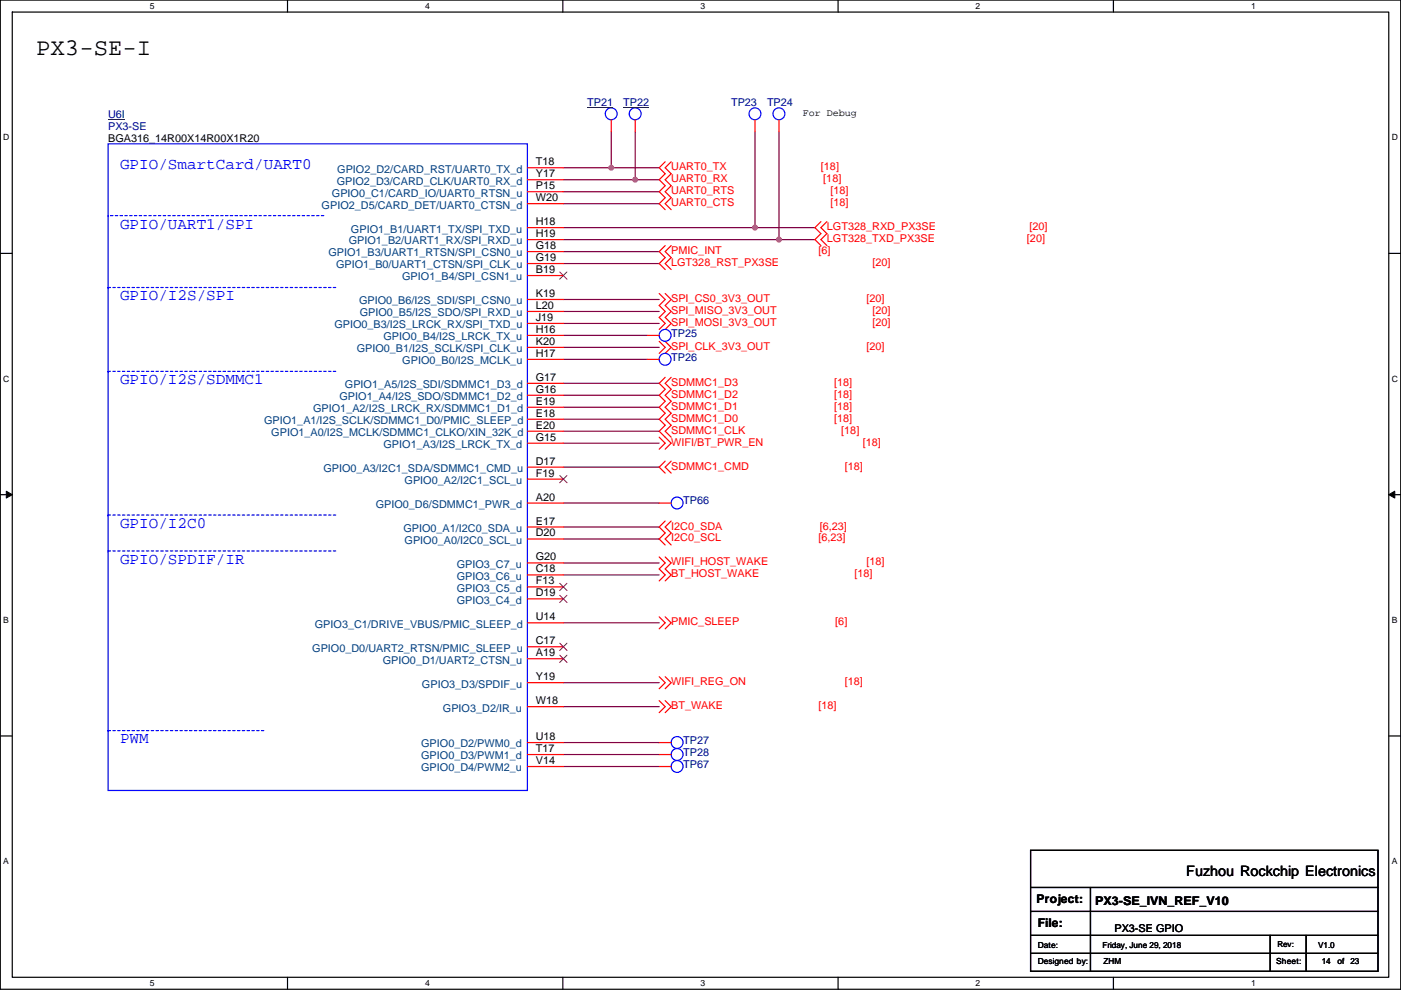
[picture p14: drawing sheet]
<svg xmlns="http://www.w3.org/2000/svg" width="297mm" height="210mm" viewBox="0 0 297 210" stroke-linecap="round" stroke-linejoin="round" font-family="sans-serif">
<defs><g id="words">
<text font-size="5.1" x="7.7" y="11.7">PX3-SE-I</text>
<g font-size="3.4" fill="#00f">
<text x="25.5" y="35.8">GPIO/SmartCard/UART0</text>
<text x="25.5" y="48.5">GPIO/UART1/SPI</text>
<text x="25.5" y="63.7">GPIO/I2S/SPI</text>
<text x="25.5" y="81.5">GPIO/I2S/SDMMC1</text>
<text x="25.5" y="112">GPIO/I2C0</text>
<text x="25.5" y="119.6">GPIO/SPDIF/IR</text>
<text x="25.5" y="157.7">PWM</text>
</g>
<text font-size="3" x="251.5" y="185.9">Fuzhou Rockchip Electronics</text>
<g font-size="2.5">
<text x="219.8" y="191.6">Project:</text>
<text x="232.2" y="191.9">PX3-SE_IVN_REF_V10</text>
<text x="220" y="196.7">File:</text>
</g>
<g font-size="2.3" fill="#000080">
<text x="124.5" y="22.4">TP21</text>
<text x="132.1" y="22.4">TP22</text>
<text x="155" y="22.4">TP23</text>
<text x="162.6" y="22.4">TP24</text>
<text x="22.9" y="24.9">U6I</text>
<text x="22.9" y="27.5">PX3-SE</text>
<text x="142.3" y="71.4">TP25</text>
<text x="142.3" y="76.5">TP26</text>
<text x="144.8" y="107">TP66</text>
<text x="144.8" y="157.8">TP27</text>
<text x="144.8" y="160.3">TP28</text>
<text x="144.8" y="162.9">TP67</text>
</g>
<g font-size="2.3">
<text x="22.9" y="30">BGA316_14R00X14R00X1R20</text>
<text x="113.6" y="35.1">T18</text>
<text x="113.6" y="40.1">P15</text>
<text x="113.6" y="37.6">Y17</text>
<text x="113.6" y="47.8">H18</text>
<text x="113.6" y="42.7">W20</text>
<text x="113.6" y="52.8">G18</text>
<text x="113.6" y="50.3">H19</text>
<text x="113.6" y="55.4">G19</text>
<text x="113.6" y="57.9">B19</text>
<text x="113.6" y="65.5">L20</text>
<text x="113.6" y="63">K19</text>
<text x="113.6" y="70.6">H16</text>
<text x="113.6" y="68.1">J19</text>
<text x="113.6" y="73.2">K20</text>
<text x="113.6" y="75.7">H17</text>
<text x="113.6" y="80.8">G17</text>
<text x="113.6" y="83.3">G16</text>
<text x="113.6" y="88.4">E18</text>
<text x="113.6" y="85.9">E19</text>
<text x="113.6" y="90.9">E20</text>
<text x="113.6" y="93.5">G15</text>
<text x="113.6" y="101.1">F19</text>
<text x="113.6" y="98.6">D17</text>
<text x="113.6" y="106.2">A20</text>
<text x="113.6" y="113.8">D20</text>
<text x="113.6" y="111.3">E17</text>
<text x="113.6" y="118.9">G20</text>
<text x="113.6" y="124">F13</text>
<text x="113.6" y="121.4">C18</text>
<text x="113.6" y="131.6">U14</text>
<text x="113.6" y="126.5">D19</text>
<text x="113.6" y="136.7">C17</text>
<text x="113.6" y="139.2">A19</text>
<text x="113.6" y="144.3">Y19</text>
<text x="113.6" y="149.4">W18</text>
<text x="113.6" y="157">U18</text>
<text x="113.6" y="159.5">T17</text>
<text x="113.6" y="162.1">V14</text>
<text x="236.3" y="197.7">PX3-SE GPIO</text>
</g>
<g font-size="2.3" fill="#004080">
<text x="70.4" y="41.7">GPIO0_C1/CARD_IO/UART0_RTSN_u</text>
<text x="71.4" y="39.2">GPIO2_D3/CARD_CLK/UART0_RX_d</text>
<text x="71.5" y="36.6">GPIO2_D2/CARD_RST/UART0_TX_d</text>
<text x="68.2" y="44.2">GPIO2_D5/CARD_DET/UART0_CTSN_d</text>
<text x="74" y="51.9">GPIO1_B2/UART1_RX/SPI_RXD_u</text>
<text x="74.4" y="49.3">GPIO1_B1/UART1_TX/SPI_TXD_u</text>
<text x="69.6" y="54.4">GPIO1_B3/UART1_RTSN/SPI_CSN0_u</text>
<text x="71.3" y="56.9">GPIO1_B0/UART1_CTSN/SPI_CLK_u</text>
<text x="85.3" y="59.5">GPIO1_B4/SPI_CSN1_u</text>
<text x="76.1" y="64.6">GPIO0_B6/I2S_SDI/SPI_CSN0_u</text>
<text x="70.9" y="69.6">GPIO0_B3/I2S_LRCK_RX/SPI_TXD_u</text>
<text x="76.3" y="67.1">GPIO0_B5/I2S_SDO/SPI_RXD_u</text>
<text x="75.6" y="74.7">GPIO0_B1/I2S_SCLK/SPI_CLK_u</text>
<text x="81.3" y="72.2">GPIO0_B4/I2S_LRCK_TX_u</text>
<text x="85.3" y="77.3">GPIO0_B0/I2S_MCLK_u</text>
<text x="73.1" y="82.3">GPIO1_A5/I2S_SDI/SDMMC1_D3_d</text>
<text x="56" y="90">GPIO1_A1/I2S_SCLK/SDMMC1_D0/PMIC_SLEEP_d</text>
<text x="66.4" y="87.4">GPIO1_A2/I2S_LRCK_RX/SDMMC1_D1_d</text>
<text x="72" y="84.9">GPIO1_A4/I2S_SDO/SDMMC1_D2_d</text>
<text x="57.5" y="92.5">GPIO1_A0/I2S_MCLK/SDMMC1_CLKO/XIN_32K_d</text>
<text x="81.3" y="95">GPIO1_A3/I2S_LRCK_TX_d</text>
<text x="68.6" y="100.1">GPIO0_A3/I2C1_SDA/SDMMC1_CMD_u</text>
<text x="79.7" y="107.7">GPIO0_D6/SDMMC1_PWR_d</text>
<text x="85.8" y="102.7">GPIO0_A2/I2C1_SCL_u</text>
<text x="85.5" y="112.8">GPIO0_A1/I2C0_SDA_u</text>
<text x="85.8" y="115.4">GPIO0_A0/I2C0_SCL_u</text>
<text x="96.8" y="120.4">GPIO3_C7_u</text>
<text x="96.8" y="125.5">GPIO3_C5_d</text>
<text x="96.8" y="123">GPIO3_C6_u</text>
<text x="96.8" y="128.1">GPIO3_C4_d</text>
<text x="66.8" y="133.1">GPIO3_C1/DRIVE_VBUS/PMIC_SLEEP_d</text>
<text x="66.2" y="138.2">GPIO0_D0/UART2_RTSN/PMIC_SLEEP_u</text>
<text x="81.2" y="140.8">GPIO0_D1/UART2_CTSN_u</text>
<text x="89.5" y="145.8">GPIO3_D3/SPDIF_u</text>
<text x="93.9" y="150.9">GPIO3_D2/IR_u</text>
<text x="89.3" y="158.5">GPIO0_D2/PWM0_d</text>
<text x="89.3" y="161.1">GPIO0_D3/PWM1_d</text>
<text x="89.3" y="163.6">GPIO0_D4/PWM2_u</text>
</g>
<g font-size="2.3" fill="#f00">
<text x="142.3" y="36.1">UART0_TX</text>
<text x="142.3" y="38.7">UART0_RX</text>
<text x="142.3" y="41.2">UART0_RTS</text>
<text x="174" y="36.1">[18]</text>
<text x="174.6" y="38.7">[18]</text>
<text x="176.1" y="41.2">[18]</text>
<text x="142.3" y="43.7">UART0_CTS</text>
<text x="176.1" y="43.7">[18]</text>
<text x="142.3" y="53.9">PMIC_INT</text>
<text x="173.5" y="53.9">[6]</text>
<text x="175.3" y="51.4">LGT328_TXD_PX3SE</text>
<text x="175.3" y="48.8">LGT328_RXD_PX3SE</text>
<text x="217.7" y="51.4">[20]</text>
<text x="218.2" y="48.8">[20]</text>
<text x="142.3" y="56.4">LGT328_RST_PX3SE</text>
<text x="185" y="56.4">[20]</text>
<text x="142.3" y="64.1">SPI_CS0_3V3_OUT</text>
<text x="183.7" y="64.1">[20]</text>
<text x="142.3" y="66.6">SPI_MISO_3V3_OUT</text>
<text x="142.3" y="69.1">SPI_MOSI_3V3_OUT</text>
<text x="185" y="66.6">[20]</text>
<text x="185" y="69.1">[20]</text>
<text x="142.3" y="74.2">SPI_CLK_3V3_OUT</text>
<text x="183.7" y="74.2">[20]</text>
<text x="142.3" y="81.8">SDMMC1_D3</text>
<text x="176.8" y="81.8">[18]</text>
<text x="142.3" y="84.4">SDMMC1_D2</text>
<text x="142.3" y="86.9">SDMMC1_D1</text>
<text x="142.3" y="89.5">SDMMC1_D0</text>
<text x="176.8" y="84.4">[18]</text>
<text x="176.8" y="86.9">[18]</text>
<text x="176.8" y="89.5">[18]</text>
<text x="142.3" y="92">SDMMC1_CLK</text>
<text x="142.3" y="94.5">WIFI/BT_PWR_EN</text>
<text x="178.4" y="92">[18]</text>
<text x="182.9" y="94.5">[18]</text>
<text x="142.3" y="99.6">SDMMC1_CMD</text>
<text x="179.1" y="99.6">[18]</text>
<text x="142.3" y="112.3">I2C0_SDA</text>
<text x="173.8" y="112.3">[6,23]</text>
<text x="142.3" y="114.9">I2C0_SCL</text>
<text x="142.3" y="119.9">WIFI_HOST_WAKE</text>
<text x="173.5" y="114.9">[6,23]</text>
<text x="183.7" y="119.9">[18]</text>
<text x="142.3" y="122.5">BT_HOST_WAKE</text>
<text x="181.2" y="122.5">[18]</text>
<text x="142.3" y="132.6">PMIC_SLEEP</text>
<text x="177.1" y="132.6">[6]</text>
<text x="142.3" y="145.3">WIFI_REG_ON</text>
<text x="179.1" y="145.3">[18]</text>
<text x="142.3" y="150.4">BT_WAKE</text>
<text x="173.5" y="150.4">[18]</text>
</g>
<text font-size="2.1" x="170.2" y="24.6">For Debug</text>
<g font-size="1.8">
<text x="31.8" y="1.9">5</text>
<text x="90.1" y="1.9">4</text>
<text x="148.5" y="1.9">3</text>
<text x="206.9" y="1.9">2</text>
<text x="265.2" y="1.9">1</text>
<text x=".7" y="29.8">D</text>
<text x="295.1" y="29.8">D</text>
<text x=".7" y="81">C</text>
<text x="295.1" y="81">C</text>
<text x=".7" y="132.1">B</text>
<text x="295.1" y="132.1">B</text>
<text x=".7" y="183.3">A</text>
<text x="295.1" y="183.3">A</text>
<text x="220" y="201">Date:</text>
<text x="233.7" y="201">Friday, June 29, 2018</text>
<text x="279.5" y="201">V1.0</text>
<text x="31.8" y="209.2">5</text>
<text x="90.1" y="209.2">4</text>
<text x="148.5" y="209.2">3</text>
<text x="206.9" y="209.2">2</text>
<text x="220" y="204.6">Designed by:</text>
<text x="234" y="204.6">ZHM</text>
<text x="265.2" y="209.2">1</text>
<text x="270.6" y="204.6">Sheet:</text>
<text x="280.2" y="204.6">14</text>
<text x="283.5" y="204.6">of</text>
<text x="286.3" y="204.6">23</text>
</g>
<text font-size="1.7" x="270.8" y="201">Rev:</text>
</g></defs>
<path d="M.1 0h296.9v209.8h-296.9zM2.6 2.6h291.8v204.7h-291.8z" fill="none" stroke="#000" stroke-width=".25"/>
<g fill="#fff">
<path d="M31.8 .3h1v2h-1z"/>
<path d="M31.8 207.5h1v2.1h-1z"/>
</g>
<path d="M61 0v2.6M61 207.3v2.5" fill="none" stroke="#000" stroke-width=".25"/>
<g fill="#fff">
<path d="M90.1 .3h1v2h-1z"/>
<path d="M90.1 207.5h1v2.1h-1z"/>
</g>
<path d="M119.3 0v2.6M119.3 207.3v2.5" fill="none" stroke="#000" stroke-width=".25"/>
<g fill="#fff">
<path d="M148.5 .3h1v2h-1z"/>
<path d="M148.5 207.5h1v2.1h-1z"/>
</g>
<path d="M177.7 0v2.6M177.7 207.3v2.5" fill="none" stroke="#000" stroke-width=".25"/>
<g fill="#fff">
<path d="M206.9 .3h1v2h-1z"/>
<path d="M206.9 207.5h1v2.1h-1z"/>
</g>
<path d="M236.1 0v2.6M236.1 207.3v2.5" fill="none" stroke="#000" stroke-width=".25"/>
<g fill="#fff">
<path d="M265.2 .3h1v2h-1z"/>
<path d="M265.2 207.5h1v2.1h-1z"/>
<path d="M.7 28.2h1.3v2h-1.3z"/>
<path d="M295.1 28.2h1.3v2h-1.3z"/>
<path d="M.7 79.3h1.3v2.1h-1.3z"/>
<path d="M295.1 79.3h1.3v2.1h-1.3z"/>
</g>
<path d="M.1 53.7h2.5M294.4 53.7h2.6" fill="none" stroke="#000" stroke-width=".25"/>
<g fill="#fff">
<path d="M.7 130.5h1.2v2h-1.2z"/>
<path d="M295.1 130.5h1.2v2h-1.2z"/>
</g>
<path d="M.1 104.9h2.5M294.4 104.9h2.6" fill="none" stroke="#000" stroke-width=".25"/>
<path d="M1.3 104.2l1.3 .7-1.3 .7zM294.4 104.9l1.3-.7v1.4z" fill="#000" stroke="#000" stroke-width=".21"/>
<g fill="#fff">
<path d="M.7 181.7h1.2v2h-1.2z"/>
<path d="M295.1 181.7h1.2v2h-1.2z"/>
</g>
<path d="M.1 156.1h2.5M294.4 156.1h2.6M218.5 188.2h73.7M218.5 193.3h73.7M218.5 198.4h73.7M218.5 180.4h73.7v25.6h-73.7zM231.2 188.2v17.8M269.3 198.4v7.6M276.9 198.4v7.6M218.5 202.2h73.7" fill="none" stroke="#000" stroke-width=".25"/>
<g fill="none" stroke="#800040" stroke-width=".25">
<path d="M119.4 38.1h15.3M119.4 35.6h10.2M129.6 35.6h10.2M129.6 28v7.6M134.7 28v10.1M134.7 38.1h5.1M160.1 28v20.3h12.7M165.2 28v22.8h7.6M119.4 55.9h20.4M119.4 48.3h40.7M119.4 50.8h45.8M119.4 53.4h20.4"/>
<path d="M119.4 40.7h20.4M119.4 43.2h20.4M119.4 63.5h20.4M119.4 66.1h20.4M119.4 68.6h20.4M119.4 73.7h20.4M119.4 71.1h17.8M119.4 76.2h17.8M119.4 94h20.4M119.4 81.3h20.4M119.4 83.8h20.4M119.4 86.4h20.4"/>
<path d="M119.4 88.9h20.4M119.4 91.5h20.4M119.4 99.1h20.4M119.4 114.3h20.4M119.4 111.8h20.4M119.4 119.4h20.4M119.4 106.7h20.4M119.4 132.1h20.4M119.4 121.9h20.4M119.4 144.8h20.4M119.4 149.9h20.4M119.4 157.5h20.4"/>
<path d="M119.4 160h20.4M119.4 162.6h20.4"/>
</g>
<g fill="#f0f" stroke="#f0f" stroke-width=".25">
<circle cx="160.1" cy="48.3" r=".5"/>
<circle cx="165.1" cy="50.8" r=".5"/>
<circle cx="129.6" cy="35.6" r=".5"/>
<circle cx="134.7" cy="38.1" r=".5"/>
</g>
<g fill="none" stroke="#f00" stroke-width=".25">
<path d="M111.8 35.6h7.6M111.8 38.1h7.6M129.6 25.4v2.6M134.7 25.4v2.6M141 34.3l-1.2 1.3 1.2 1.3-1.2 1.2 1.2 1.3-1.2 1.3 1.2 1.2-1.2 1.3 1.2 1.3M142.3 34.3l-1.3 1.3 1.3 1.3-1.3 1.2 1.3 1.3-1.3 1.3 1.3 1.2-1.3 1.3 1.3 1.3M160.1 25.4v2.6M165.2 25.4v2.6M111.8 43.2h7.6M111.8 53.4h7.6M111.8 50.8h7.6M111.8 48.3h7.6"/>
<path d="M111.8 55.9h7.6M111.8 58.4h7.6M111.8 40.7h7.6M141 52.1l-1.2 1.3 1.2 1.2-1.2 1.3 1.2 1.3M142.3 52.1l-1.3 1.3 1.3 1.2-1.3 1.3 1.3 1.3M174.1 47l-1.3 1.3 1.3 1.3-1.3 1.2 1.3 1.3M175.3 47l-1.2 1.3 1.2 1.3-1.2 1.2 1.2 1.3M111.8 63.5h7.6M111.8 66.1h7.6M111.8 71.1h7.6M111.8 68.6h7.6M111.8 73.7h7.6"/>
<path d="M111.8 76.2h7.6M137.2 71.1h2.6M137.2 76.2h2.6M139.8 62.3l1.2 1.2-1.2 1.3 1.2 1.3-1.2 1.2 1.2 1.3-1.2 1.3M139.8 72.4l1.2 1.3-1.2 1.3M141 62.3l1.3 1.2-1.3 1.3 1.3 1.3-1.3 1.2 1.3 1.3-1.3 1.3M141 72.4l1.3 1.3-1.3 1.3M111.8 81.3h7.6M111.8 83.8h7.6M111.8 94h7.6M111.8 86.4h7.6M111.8 88.9h7.6"/>
<path d="M111.8 91.5h7.6M111.8 99.1h7.6M139.8 92.7l1.2 1.3-1.2 1.3M141 97.8l-1.2 1.3 1.2 1.3M141 80l-1.2 1.3 1.2 1.3-1.2 1.2 1.2 1.3-1.2 1.3 1.2 1.3-1.2 1.2 1.2 1.3-1.2 1.3 2.5 2.5-1.3 1.3M142.3 97.8l-1.3 1.3 1.3 1.3M142.3 80l-1.3 1.3 1.3 1.3-1.3 1.2 1.3 1.3-1.3 1.3 1.3 1.3-1.3 1.2 1.3 1.3-1.3 1.3 1.3 1.2M111.8 111.8h7.6M111.8 101.6h7.6M111.8 114.3h7.6M111.8 119.4h7.6M111.8 106.7h7.6"/>
<path d="M139.8 118.1l1.2 1.3-1.2 1.3 1.2 1.2-1.2 1.3M139.8 106.7h2.5M141 110.5l-1.2 1.3 1.2 1.3-1.2 1.2 1.2 1.3M141 118.1l1.3 1.3-1.3 1.3 1.3 1.2-1.3 1.3M142.3 110.5l-1.3 1.3 1.3 1.3-1.3 1.2 1.3 1.3M111.8 132.1h7.6M111.8 127h7.6M111.8 124.5h7.6M111.8 121.9h7.6M111.8 139.7h7.6M111.8 137.2h7.6M139.8 130.8l1.2 1.3-1.2 1.3"/>
<path d="M141 130.8l1.3 1.3-1.3 1.3M111.8 157.5h7.6M111.8 149.9h7.6M111.8 144.8h7.6M139.8 148.6l1.2 1.3-1.2 1.3M139.8 143.5l1.2 1.3-1.2 1.3M139.8 157.5h2.5M141 148.6l1.3 1.3-1.3 1.3M141 143.5l1.3 1.3-1.3 1.3M111.8 160h7.6M111.8 162.6h7.6M139.8 162.6h2.5"/>
<path d="M139.8 160h2.5"/>
</g>
<g fill="none" stroke="#00f" stroke-width=".25">
<path d="M22.9 30.5h88.9v137.2h-88.9z"/>
<circle cx="129.6" cy="24.1" r="1.26"/>
<circle cx="134.7" cy="24.1" r="1.26"/>
<circle cx="160.1" cy="24.1" r="1.26"/>
<circle cx="165.1" cy="24.1" r="1.26"/>
<circle cx="141" cy="71.1" r="1.26"/>
<circle cx="141" cy="76.2" r="1.26"/>
<circle cx="143.6" cy="106.7" r="1.26"/>
<circle cx="143.6" cy="157.5" r="1.26"/>
<circle cx="143.6" cy="162.6" r="1.26"/>
<circle cx="143.6" cy="160" r="1.26"/>
</g>
<path d="M22.9 45.7h.1M68.6 45.7h-45.7M22.9 78.8h.1M22.9 61h.1M71.2 78.8h-48.3M71.2 61h-48.3M22.9 109.2h.1M22.9 116.9h.1M71.2 109.2h-48.3M71.2 116.9h-48.3M22.9 155h.1M55.9 155h-33" fill="none" stroke="#00f" stroke-width=".25" stroke-dasharray=".5 .5"/>
<path d="M22.9 25.3h3.6M124.5 22.7h5.5M132.1 22.7h5.5" fill="none" stroke="#000080" stroke-width=".21"/>
<path d="M118.7 57.7l1.5 1.5M120.2 57.7l-1.5 1.5M118.7 100.9l1.5 1.5M120.2 100.9l-1.5 1.5M118.7 126.3l1.5 1.5M118.7 123.7l1.5 1.6M118.7 139l1.5 1.5M118.7 136.4l1.5 1.6M120.2 126.3l-1.5 1.5M120.2 123.7l-1.5 1.6M120.2 139l-1.5 1.5M120.2 136.4l-1.5 1.6" fill="none" stroke="#804000" stroke-width=".21"/>
<use href="#words"/>
</svg>
